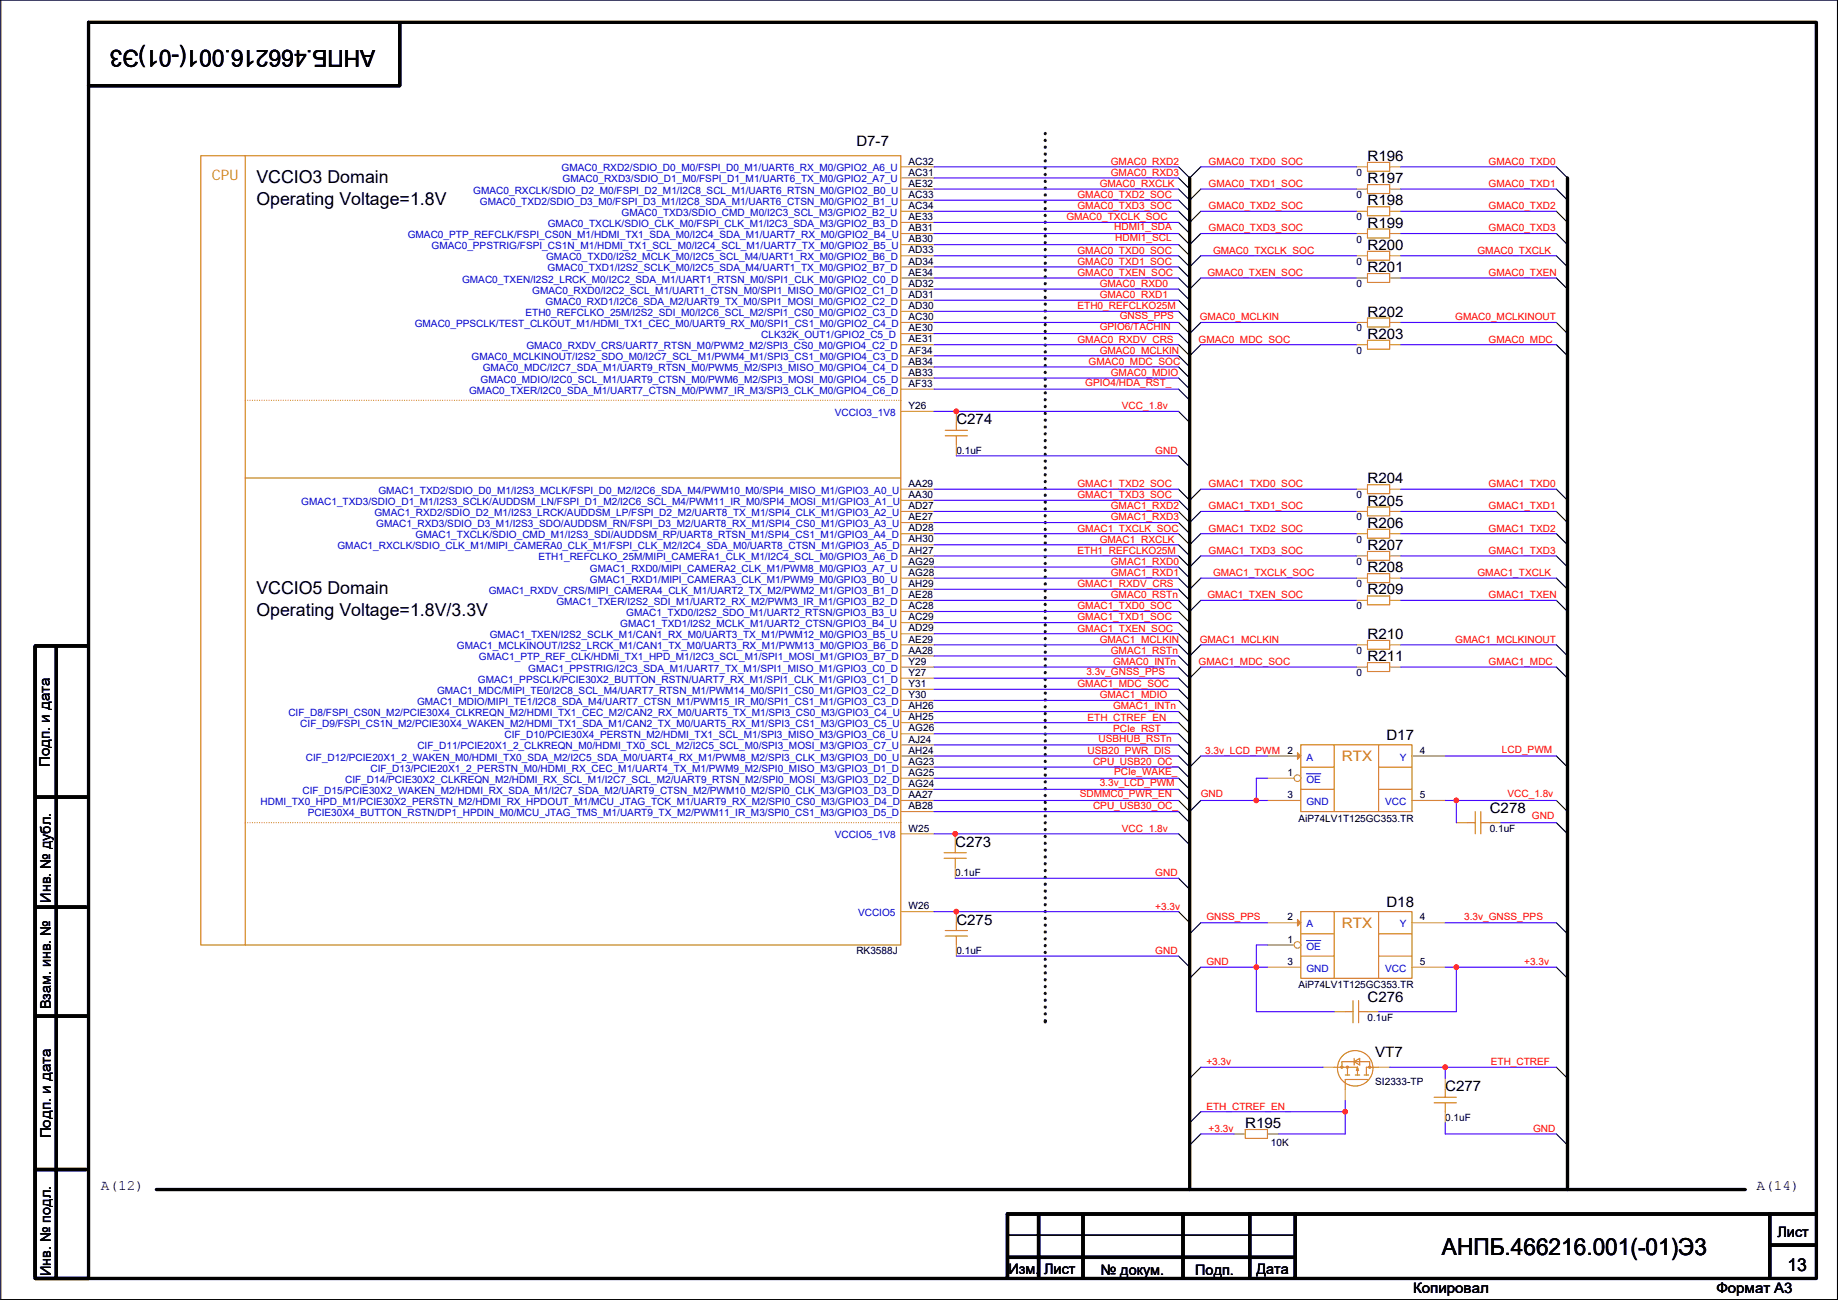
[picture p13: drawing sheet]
<svg xmlns="http://www.w3.org/2000/svg" width="420mm" height="297mm" viewBox="0 0 420 297" stroke-linecap="round" stroke-linejoin="round" font-family="sans-serif">
<defs><g id="words">
<g font-size="5.3">
<text x="85.8" y="11.5" transform="rotate(180 85.8 11.5)">АНПБ.466216.001(-01)Э3</text>
<text x="329.6" y="286.7">АНПБ.466216.001(-01)Э3</text>
</g>
<g font-size="4.1">
<text x="58.6" y="41.8">VCCIO3 Domain</text>
<text x="58.6" y="46.8">Operating Voltage=1.8V</text>
<text x="58.6" y="135.7">VCCIO5 Domain</text>
<text x="58.6" y="140.8">Operating Voltage=1.8V/3.3V</text>
<text x="408.6" y="290.4">13</text>
</g>
<g font-size="3.3">
<text x="195.8" y="33.5">D7-7</text>
<text x="312.6" y="41.8">R197</text>
<text x="312.6" y="36.8">R196</text>
<text x="312.6" y="46.9">R198</text>
<text x="312.6" y="52">R199</text>
<text x="312.6" y="57.1">R200</text>
<text x="312.6" y="62.2">R201</text>
<text x="312.6" y="72.3">R202</text>
<text x="312.6" y="77.4">R203</text>
<text x="218.6" y="97">C274</text>
<text x="312.6" y="110.4">R204</text>
<text x="312.6" y="115.5">R205</text>
<text x="312.6" y="120.6">R206</text>
<text x="312.6" y="125.7">R207</text>
<text x="312.6" y="130.7">R208</text>
<text x="312.6" y="135.8">R209</text>
<text x="312.6" y="146">R210</text>
<text x="312.6" y="151.1">R211</text>
<text x="316.9" y="169.1">D17</text>
<text x="11.4" y="175.3" transform="rotate(-90 11.4 175.3)">Подп. и дата</text>
<text x="340.5" y="185.9">C278</text>
<text x="218.4" y="193.5">C273</text>
<text x="11.6" y="206.3" transform="rotate(-90 11.6 206.3)">Инв. № дубл.</text>
<text x="316.9" y="207.2">D18</text>
<text x="218.6" y="211.3">C275</text>
<text x="11.6" y="230.7" transform="rotate(-90 11.6 230.7)">Взам. инв. №</text>
<text x="312.6" y="229">C276</text>
<text x="314.4" y="241.5">VT7</text>
<text x="330.4" y="249.4">C277</text>
<text x="284.7" y="257.7">R195</text>
<text x="11.6" y="260.1" transform="rotate(-90 11.6 260.1)">Подп. и дата</text>
<text x="23" y="271.9">A(12)</text>
<text x="401.5" y="271.9">A(14)</text>
<text x="406.3" y="282.6">Лист</text>
<text x="11.6" y="291.6" transform="rotate(-90 11.6 291.6)">Инв. № подл.</text>
<text x="230.6" y="291">Изм. Лист</text>
<text x="251.6" y="291.3">№ докум.</text>
<text x="273.2" y="291.3">Подп.</text>
<text x="287.2" y="291">Дата</text>
<text x="323" y="295.3">Копировал</text>
<text x="392.4" y="295.3">Формат A3</text>
</g>
<g font-size="3.3" fill="#cc8006">
<text x="48.4" y="41.2">CPU</text>
<text x="306.8" y="174">RTX</text>
<text x="306.8" y="212.1">RTX</text>
</g>
<g font-size="2.3" fill="#00c">
<text x="128.4" y="39.2">GMAC0_RXD2/SDIO_D0_M0/FSPI_D0_M1/UART6_RX_M0/GPIO2_A6_U</text>
<text x="128.6" y="41.7">GMAC0_RXD3/SDIO_D1_M0/FSPI_D1_M1/UART6_TX_M0/GPIO2_A7_U</text>
<text x="108.2" y="44.2">GMAC0_RXCLK/SDIO_D2_M0/FSPI_D2_M1/I2C8_SCL_M1/UART6_RTSN_M0/GPIO2_B0_U</text>
<text x="109.7" y="46.8">GMAC0_TXD2/SDIO_D3_M0/FSPI_D3_M1/I2C8_SDA_M1/UART6_CTSN_M0/GPIO2_B1_U</text>
<text x="125.2" y="51.9">GMAC0_TXCLK/SDIO_CLK_M0/FSPI_CLK_M1/I2C3_SDA_M3/GPIO2_B3_D</text>
<text x="142.1" y="49.3">GMAC0_TXD3/SDIO_CMD_M0/I2C3_SCL_M3/GPIO2_B2_U</text>
<text x="93.2" y="54.4">GMAC0_PTP_REFCLK/FSPI_CS0N_M1/HDMI_TX1_SDA_M0/I2C4_SDA_M1/UART7_RX_M0/GPIO2_B4_U</text>
<text x="98.6" y="56.9">GMAC0_PPSTRIG/FSPI_CS1N_M1/HDMI_TX1_SCL_M0/I2C4_SCL_M1/UART7_TX_M0/GPIO2_B5_U</text>
<text x="124.8" y="59.5">GMAC0_TXD0/I2S2_MCLK_M0/I2C5_SCL_M4/UART1_RX_M0/GPIO2_B6_D</text>
<text x="105.6" y="64.6">GMAC0_TXEN/I2S2_LRCK_M0/I2C2_SDA_M1/UART1_RTSN_M0/SPI1_CLK_M0/GPIO2_C0_D</text>
<text x="125.2" y="62">GMAC0_TXD1/I2S2_SCLK_M0/I2C5_SDA_M4/UART1_TX_M0/GPIO2_B7_D</text>
<text x="121.7" y="67.1">GMAC0_RXD0/I2C2_SCL_M1/UART1_CTSN_M0/SPI1_MISO_M0/GPIO2_C1_D</text>
<text x="124.7" y="69.6">GMAC0_RXD1/I2C6_SDA_M2/UART9_TX_M0/SPI1_MOSI_M0/GPIO2_C2_D</text>
<text x="94.8" y="74.7">GMAC0_PPSCLK/TEST_CLKOUT_M1/HDMI_TX1_CEC_M0/UART9_RX_M0/SPI1_CS1_M0/GPIO2_C4_D</text>
<text x="120.1" y="72.2">ETH0_REFCLKO_25M/I2S2_SDI_M0/I2C6_SCL_M2/SPI1_CS0_M0/GPIO2_C3_D</text>
<text x="174" y="77.3">CLK32K_OUT1/GPIO2_C5_D</text>
<text x="107.8" y="82.3">GMAC0_MCLKINOUT/I2S2_SDO_M0/I2C7_SCL_M1/PWM4_M1/SPI3_CS1_M0/GPIO4_C3_D</text>
<text x="120.3" y="79.8">GMAC0_RXDV_CRS/UART7_RTSN_M0/PWM2_M2/SPI3_CS0_M0/GPIO4_C2_D</text>
<text x="107.2" y="90">GMAC0_TXER/I2C0_SDA_M1/UART7_CTSN_M0/PWM7_IR_M3/SPI3_CLK_M0/GPIO4_C6_D</text>
<text x="109.8" y="87.4">GMAC0_MDIO/I2C0_SCL_M1/UART9_CTSN_M0/PWM6_M2/SPI3_MOSI_M0/GPIO4_C5_D</text>
<text x="110.4" y="84.9">GMAC0_MDC/I2C7_SDA_M1/UART9_RTSN_M0/PWM5_M2/SPI3_MISO_M0/GPIO4_C4_D</text>
<text x="190.8" y="95">VCCIO3_1V8</text>
<text x="86.5" y="112.8">GMAC1_TXD2/SDIO_D0_M1/I2S3_MCLK/FSPI_D0_M2/I2C6_SDA_M4/PWM10_M0/SPI4_MISO_M1/GPIO3_A0_U</text>
<text x="68.9" y="115.4">GMAC1_TXD3/SDIO_D1_M1/I2S3_SCLK/AUDDSM_LN/FSPI_D1_M2/I2C6_SCL_M4/PWM11_IR_M0/SPI4_MOSI_M1/GPIO3_A1_U</text>
<text x="85.6" y="117.9">GMAC1_RXD2/SDIO_D2_M1/I2S3_LRCK/AUDDSM_LP/FSPI_D2_M2/UART8_TX_M1/SPI4_CLK_M1/GPIO3_A2_U</text>
<text x="77.1" y="125.5">GMAC1_RXCLK/SDIO_CLK_M1/MIPI_CAMERA0_CLK_M1/FSPI_CLK_M2/I2C4_SDA_M0/UART8_CTSN_M1/GPIO3_A5_D</text>
<text x="86" y="120.4">GMAC1_RXD3/SDIO_D3_M1/I2S3_SDO/AUDDSM_RN/FSPI_D3_M2/UART8_RX_M1/SPI4_CS0_M1/GPIO3_A3_U</text>
<text x="95" y="123">GMAC1_TXCLK/SDIO_CMD_M1/I2S3_SDI/AUDDSM_RP/UART8_RTSN_M1/SPI4_CS1_M1/GPIO3_A4_D</text>
<text x="123.1" y="128.1">ETH1_REFCLKO_25M/MIPI_CAMERA1_CLK_M1/I2C4_SCL_M0/GPIO3_A6_D</text>
<text x="134.9" y="130.6">GMAC1_RXD0/MIPI_CAMERA2_CLK_M1/PWM8_M0/GPIO3_A7_U</text>
<text x="111.7" y="135.7">GMAC1_RXDV_CRS/MIPI_CAMERA4_CLK_M1/UART2_TX_M2/PWM2_M1/GPIO3_B1_D</text>
<text x="134.9" y="133.1">GMAC1_RXD1/MIPI_CAMERA3_CLK_M1/PWM9_M0/GPIO3_B0_U</text>
<text x="127.2" y="138.2">GMAC1_TXER/I2S2_SDI_M1/UART2_RX_M2/PWM3_IR_M1/GPIO3_B2_D</text>
<text x="141.8" y="143.3">GMAC1_TXD1/I2S2_MCLK_M1/UART2_CTSN/GPIO3_B4_U</text>
<text x="143.2" y="140.8">GMAC1_TXD0/I2S2_SDO_M1/UART2_RTSN/GPIO3_B3_U</text>
<text x="104.5" y="148.4">GMAC1_MCLKINOUT/I2S2_LRCK_M1/CAN1_TX_M0/UART3_RX_M1/PWM13_M0/GPIO3_B6_D</text>
<text x="111.9" y="145.8">GMAC1_TXEN/I2S2_SCLK_M1/CAN1_RX_M0/UART3_TX_M1/PWM12_M0/GPIO3_B5_U</text>
<text x="109.3" y="156">GMAC1_PPSCLK/PCIE30X2_BUTTON_RSTN/UART7_RX_M1/SPI1_CLK_M1/GPIO3_C1_D</text>
<text x="109.5" y="150.9">GMAC1_PTP_REF_CLK/HDMI_TX1_HPD_M1/I2C3_SCL_M1/SPI1_MOSI_M1/GPIO3_B7_D</text>
<text x="120.7" y="153.5">GMAC1_PPSTRIG/I2C3_SDA_M1/UART7_TX_M1/SPI1_MISO_M1/GPIO3_C0_D</text>
<text x="95.3" y="161.1">GMAC1_MDIO/MIPI_TE1/I2C8_SDA_M4/UART7_CTSN_M1/PWM15_IR_M0/SPI1_CS1_M1/GPIO3_C3_D</text>
<text x="99.9" y="158.5">GMAC1_MDC/MIPI_TE0/I2C8_SCL_M4/UART7_RTSN_M1/PWM14_M0/SPI1_CS0_M1/GPIO3_C2_D</text>
<text x="65.9" y="163.6">CIF_D8/FSPI_CS0N_M2/PCIE30X4_CLKREQN_M2/HDMI_TX1_CEC_M2/CAN2_RX_M0/UART5_TX_M1/SPI3_CS0_M3/GPIO3_C4_U</text>
<text x="68.7" y="166.2">CIF_D9/FSPI_CS1N_M2/PCIE30X4_WAKEN_M2/HDMI_TX1_SDA_M1/CAN2_TX_M0/UART5_RX_M1/SPI3_CS1_M3/GPIO3_C5_U</text>
<text x="69.9" y="173.8">CIF_D12/PCIE20X1_2_WAKEN_M0/HDMI_TX0_SDA_M2/I2C5_SDA_M0/UART4_RX_M1/PWM8_M2/SPI3_CLK_M3/GPIO3_D0_U</text>
<text x="95.4" y="171.2">CIF_D11/PCIE20X1_2_CLKREQN_M0/HDMI_TX0_SCL_M2/I2C5_SCL_M0/SPI3_MOSI_M3/GPIO3_C7_U</text>
<text x="115.3" y="168.7">CIF_D10/PCIE30X4_PERSTN_M2/HDMI_TX1_SCL_M1/SPI3_MISO_M3/GPIO3_C6_U</text>
<text x="298.6" y="173.8">A</text>
<text x="320" y="173.8">Y</text>
<text x="78.9" y="178.9">CIF_D14/PCIE30X2_CLKREQN_M2/HDMI_RX_SCL_M1/I2C7_SCL_M2/UART9_RTSN_M2/SPI0_MOSI_M3/GPIO3_D2_D</text>
<text x="84.7" y="176.3">CIF_D13/PCIE20X1_2_PERSTN_M0/HDMI_RX_CEC_M1/UART4_TX_M1/PWM9_M2/SPI0_MISO_M3/GPIO3_D1_D</text>
<text x="298.6" y="178.9">OE</text>
<text x="59.6" y="183.9">HDMI_TX0_HPD_M1/PCIE30X2_PERSTN_M2/HDMI_RX_HPDOUT_M1/MCU_JTAG_TCK_M1/UART9_RX_M2/SPI0_CS0_M3/GPIO3_D4_D</text>
<text x="69.1" y="181.4">CIF_D15/PCIE30X2_WAKEN_M2/HDMI_RX_SDA_M1/I2C7_SDA_M2/UART9_CTSN_M2/PWM10_M2/SPI0_CLK_M3/GPIO3_D3_D</text>
<text x="298.6" y="183.9">GND</text>
<text x="316.7" y="183.9">VCC</text>
<text x="70.4" y="186.5">PCIE30X4_BUTTON_RSTN/DP1_HPDIN_M0/MCU_JTAG_TMS_M1/UART9_TX_M2/PWM11_IR_M3/SPI0_CS1_M3/GPIO3_D5_D</text>
<text x="190.8" y="191.6">VCCIO5_1V8</text>
<text x="196.1" y="209.3">VCCIO5</text>
<text x="298.6" y="211.9">A</text>
<text x="320" y="211.9">Y</text>
<text x="298.6" y="217">OE</text>
<text x="298.6" y="222">GND</text>
<text x="316.7" y="222">VCC</text>
</g>
<g font-size="2.3">
<text x="207.7" y="37.6">AC32</text>
<text x="207.7" y="40.1">AC31</text>
<text x="310.1" y="40.2">0</text>
<text x="207.7" y="45.2">AC33</text>
<text x="207.7" y="42.7">AE32</text>
<text x="207.7" y="47.8">AC34</text>
<text x="310.1" y="45.3">0</text>
<text x="207.7" y="52.8">AB31</text>
<text x="207.7" y="50.3">AE33</text>
<text x="310.1" y="50.3">0</text>
<text x="207.7" y="57.9">AD33</text>
<text x="207.7" y="55.4">AB30</text>
<text x="310.1" y="55.4">0</text>
<text x="207.7" y="60.5">AD34</text>
<text x="207.7" y="63">AE34</text>
<text x="207.7" y="65.5">AD32</text>
<text x="310.1" y="65.6">0</text>
<text x="310.1" y="60.5">0</text>
<text x="207.7" y="68.1">AD31</text>
<text x="207.7" y="70.6">AD30</text>
<text x="207.7" y="73.2">AC30</text>
<text x="207.7" y="75.7">AE30</text>
<text x="310.1" y="75.7">0</text>
<text x="207.7" y="78.2">AE31</text>
<text x="207.7" y="80.8">AF34</text>
<text x="207.7" y="83.3">AB34</text>
<text x="310.1" y="80.8">0</text>
<text x="207.7" y="88.4">AF33</text>
<text x="207.7" y="85.9">AB33</text>
<text x="207.7" y="93.5">Y26</text>
<text x="218.6" y="103.7">0.1uF</text>
<text x="207.7" y="113.8">AA30</text>
<text x="207.7" y="111.3">AA29</text>
<text x="310.1" y="113.8">0</text>
<text x="207.7" y="116.3">AD27</text>
<text x="207.7" y="118.9">AE27</text>
<text x="310.1" y="118.9">0</text>
<text x="207.7" y="124">AH30</text>
<text x="207.7" y="121.4">AD28</text>
<text x="310.1" y="124">0</text>
<text x="207.7" y="126.5">AH27</text>
<text x="207.7" y="129">AG29</text>
<text x="207.7" y="131.6">AG28</text>
<text x="310.1" y="129.1">0</text>
<text x="207.7" y="136.7">AE28</text>
<text x="207.7" y="134.1">AH29</text>
<text x="310.1" y="134.2">0</text>
<text x="207.7" y="139.2">AC28</text>
<text x="207.7" y="141.7">AC29</text>
<text x="310.1" y="139.2">0</text>
<text x="207.7" y="144.3">AD29</text>
<text x="207.7" y="146.8">AE29</text>
<text x="207.7" y="149.4">AA28</text>
<text x="310.1" y="149.4">0</text>
<text x="207.7" y="151.9">Y29</text>
<text x="207.7" y="154.4">Y27</text>
<text x="310.1" y="154.5">0</text>
<text x="207.7" y="157">Y31</text>
<text x="207.7" y="159.5">Y30</text>
<text x="207.7" y="162.1">AH26</text>
<text x="207.7" y="164.6">AH25</text>
<text x="207.7" y="167.1">AG26</text>
<text x="207.7" y="172.2">AH24</text>
<text x="207.7" y="169.7">AJ24</text>
<text x="294.3" y="172.2">2</text>
<text x="324.5" y="172.2">4</text>
<text x="207.7" y="177.3">AG25</text>
<text x="207.7" y="174.8">AG23</text>
<text x="207.7" y="179.8">AG24</text>
<text x="294.3" y="177.3">1</text>
<text x="207.7" y="182.4">AA27</text>
<text x="207.7" y="184.9">AB28</text>
<text x="294.3" y="182.4">3</text>
<text x="324.5" y="182.4">5</text>
<text x="207.7" y="190">W25</text>
<text x="296.9" y="187.7">AiP74LV1T125GC353.TR</text>
<text x="340.5" y="190">0.1uF</text>
<text x="218.4" y="200.2">0.1uF</text>
<text x="207.7" y="207.8">W26</text>
<text x="294.3" y="215.4">1</text>
<text x="294.3" y="210.3">2</text>
<text x="324.5" y="210.3">4</text>
<text x="195.8" y="218">RK3588J</text>
<text x="218.6" y="218">0.1uF</text>
<text x="294.3" y="220.5">3</text>
<text x="324.5" y="220.5">5</text>
<text x="296.9" y="225.8">AiP74LV1T125GC353.TR</text>
<text x="312.6" y="233.2">0.1uF</text>
<text x="314.4" y="247.9">SI2333-TP</text>
<text x="330.4" y="256.1">0.1uF</text>
<text x="290.5" y="261.9">10K</text>
</g>
<g font-size="2.3" fill="#f00">
<text x="253.9" y="37.6">GMAC0_RXD2</text>
<text x="253.9" y="40.2">GMAC0_RXD3</text>
<text x="276.3" y="37.6">GMAC0_TXD0_SOC</text>
<text x="340.3" y="37.6">GMAC0_TXD0</text>
<text x="246.3" y="45.3">GMAC0_TXD2_SOC</text>
<text x="246.3" y="47.8">GMAC0_TXD3_SOC</text>
<text x="251.4" y="42.7">GMAC0_RXCLK</text>
<text x="276.3" y="47.8">GMAC0_TXD2_SOC</text>
<text x="276.3" y="42.7">GMAC0_TXD1_SOC</text>
<text x="340.3" y="47.8">GMAC0_TXD2</text>
<text x="340.3" y="42.7">GMAC0_TXD1</text>
<text x="243.8" y="50.3">GMAC0_TXCLK_SOC</text>
<text x="254.7" y="52.6">HDMI1_SDA</text>
<text x="276.3" y="52.9">GMAC0_TXD3_SOC</text>
<text x="340.3" y="52.9">GMAC0_TXD3</text>
<text x="246.3" y="58">GMAC0_TXD0_SOC</text>
<text x="254.9" y="55.2">HDMI1_SCL</text>
<text x="277.3" y="58">GMAC0_TXCLK_SOC</text>
<text x="337.7" y="58">GMAC0_TXCLK</text>
<text x="246.3" y="63">GMAC0_TXEN_SOC</text>
<text x="246.3" y="60.5">GMAC0_TXD1_SOC</text>
<text x="251.4" y="65.6">GMAC0_RXD0</text>
<text x="276" y="63">GMAC0_TXEN_SOC</text>
<text x="340.3" y="63">GMAC0_TXEN</text>
<text x="246.3" y="70.7">ETH0_REFCLKO25M</text>
<text x="251.4" y="68.1">GMAC0_RXD1</text>
<text x="251.4" y="75.5">GPIO6/TACHIN</text>
<text x="256" y="72.9">GNSS_PPS</text>
<text x="274.2" y="73.2">GMAC0_MCLKIN</text>
<text x="332.7" y="73.2">GMAC0_MCLKINOUT</text>
<text x="246.3" y="78.3">GMAC0_RXDV_CRS</text>
<text x="248.8" y="83.4">GMAC0_MDC_SOC</text>
<text x="251.4" y="80.8">GMAC0_MCLKIN</text>
<text x="274" y="78.3">GMAC0_MDC_SOC</text>
<text x="340.3" y="78.3">GMAC0_MDC</text>
<text x="248.1" y="88.2">GPIO4/HDA_RST_</text>
<text x="253.9" y="85.9">GMAC0_MDIO</text>
<text x="256.5" y="93.5">VCC_1.8v</text>
<text x="264.1" y="103.7">GND</text>
<text x="246.3" y="111.3">GMAC1_TXD2_SOC</text>
<text x="246.3" y="113.8">GMAC1_TXD3_SOC</text>
<text x="276.3" y="111.3">GMAC1_TXD0_SOC</text>
<text x="340.3" y="111.3">GMAC1_TXD0</text>
<text x="253.9" y="116.4">GMAC1_RXD2</text>
<text x="253.9" y="118.9">GMAC1_RXD3</text>
<text x="276.3" y="116.4">GMAC1_TXD1_SOC</text>
<text x="340.3" y="116.4">GMAC1_TXD1</text>
<text x="246.3" y="121.5">GMAC1_TXCLK_SOC</text>
<text x="251.4" y="124">GMAC1_RXCLK</text>
<text x="276.3" y="121.5">GMAC1_TXD2_SOC</text>
<text x="340.3" y="121.5">GMAC1_TXD2</text>
<text x="246.3" y="126.5">ETH1_REFCLKO25M</text>
<text x="253.9" y="129.1">GMAC1_RXD0</text>
<text x="253.9" y="131.6">GMAC1_RXD1</text>
<text x="276.3" y="126.5">GMAC1_TXD3_SOC</text>
<text x="277.3" y="131.6">GMAC1_TXCLK_SOC</text>
<text x="337.7" y="131.6">GMAC1_TXCLK</text>
<text x="340.3" y="126.5">GMAC1_TXD3</text>
<text x="246.3" y="134.2">GMAC1_RXDV_CRS</text>
<text x="253.9" y="136.7">GMAC0_RSTn</text>
<text x="276" y="136.7">GMAC1_TXEN_SOC</text>
<text x="340.3" y="136.7">GMAC1_TXEN</text>
<text x="246.3" y="139.2">GMAC1_TXD0_SOC</text>
<text x="246.3" y="141.8">GMAC1_TXD1_SOC</text>
<text x="246.3" y="144.3">GMAC1_TXEN_SOC</text>
<text x="251.4" y="146.9">GMAC1_MCLKIN</text>
<text x="253.9" y="149.4">GMAC1_RSTn</text>
<text x="274.2" y="146.9">GMAC1_MCLKIN</text>
<text x="332.7" y="146.9">GMAC1_MCLKINOUT</text>
<text x="248.3" y="154.2">3.3v_GNSS_PPS</text>
<text x="254.4" y="151.9">GMAC0_INTn</text>
<text x="274" y="151.9">GMAC1_MDC_SOC</text>
<text x="340.3" y="151.9">GMAC1_MDC</text>
<text x="246.3" y="157">GMAC1_MDC_SOC</text>
<text x="251.4" y="159.6">GMAC1_MDIO</text>
<text x="248.6" y="164.6">ETH_CTREF_EN_</text>
<text x="254.4" y="162.1">GMAC1_INTn</text>
<text x="254.4" y="167.2">PCIe_RST_</text>
<text x="248.6" y="172.3">USB20_PWR_DIS</text>
<text x="251.1" y="169.5">USBHUB_RSTn</text>
<text x="275.5" y="172.3">3.3v_LCD_PWM</text>
<text x="343.3" y="172">LCD_PWM</text>
<text x="249.9" y="174.8">CPU_USB20_OC_</text>
<text x="251.4" y="179.6">3.3v_LCD_PWM</text>
<text x="254.7" y="177.1">PCIe_WAKE_</text>
<text x="246.8" y="182.2">SDMMC0_PWR_EN</text>
<text x="249.9" y="185">CPU_USB30_OC_</text>
<text x="274.5" y="182.2">GND</text>
<text x="344.6" y="182.2">VCC_1.8v</text>
<text x="256.5" y="190">VCC_1.8v</text>
<text x="350.2" y="187.2">GND</text>
<text x="264.1" y="200.2">GND</text>
<text x="264.1" y="207.8">+3.3v</text>
<text x="275.8" y="210.1">GNSS_PPS</text>
<text x="334.7" y="210.1">3.3v_GNSS_PPS</text>
<text x="264.1" y="218">GND</text>
<text x="275.8" y="220.5">GND</text>
<text x="348.4" y="220.5">+3.3v</text>
<text x="275.8" y="243.4">+3.3v</text>
<text x="340.8" y="243.4">ETH_CTREF</text>
<text x="275.8" y="253.5">ETH_CTREF_EN_</text>
<text x="276.3" y="258.6">+3.3v</text>
<text x="350.4" y="258.6">GND</text>
</g>
</g></defs>
<g fill="none" stroke="#000" stroke-width=".25">
<path d="M.2 0h419.8v296.9h-419.8zM269.4 38.1l2.6 2.6 2.5-2.6M355.8 38.1l2.5 2.6M269.4 53.4l2.6 2.5 2.5-2.5M269.4 55.9l2.6 2.5M269.4 40.7l2.6 2.5M269.4 43.2l2.6 2.5 2.5-2.5M269.4 45.7l2.6 2.6M269.4 50.8l2.6 2.6M269.4 48.3l2.6 2.5 2.5-2.5M269.4 58.4l2.6 2.6 2.5-2.6M355.8 48.3l2.5 2.5"/>
<path d="M355.8 53.4l2.5 2.5M355.8 58.4l2.5 2.6M355.8 43.2l2.5 2.5M269.4 63.5l2.6 2.6 2.5-2.6M269.4 66.1l2.6 2.5M269.4 68.6l2.6 2.5M269.4 78.8l2.6 2.5 2.5-2.5M269.4 71.1l2.6 2.6M269.4 61l2.6 2.5M269.4 73.7l2.6 2.5 2.5-2.5M269.4 76.2l2.6 2.6M355.8 63.5l2.5 2.6"/>
<path d="M355.8 78.8l2.5 2.5M355.8 73.7l2.5 2.5M269.4 94l2.6 2.5M269.4 81.3l2.6 2.5M269.4 86.4l2.6 2.5M269.4 83.8l2.6 2.6M269.4 88.9l2.6 2.6M269.4 111.8l2.6 2.5 2.5-2.5M269.4 114.3l2.6 2.6M269.4 116.9l2.6 2.5 2.5-2.5M269.4 119.4l2.6 2.5M269.4 104.2l2.6 2.5"/>
<path d="M355.8 111.8l2.5 2.5M355.8 116.9l2.5 2.5M269.4 121.9l2.6 2.6 2.5-2.6M269.4 124.5l2.6 2.5M269.4 129.6l2.6 2.5M269.4 127l2.6 2.6 2.5-2.6M269.4 134.6l2.6 2.6M269.4 132.1l2.6 2.5 2.5-2.5M269.4 139.7l2.6 2.6M269.4 137.2l2.6 2.5 2.5-2.5M355.8 121.9l2.5 2.6M355.8 137.2l2.5 2.5"/>
<path d="M355.8 127l2.5 2.6M355.8 132.1l2.5 2.5M269.4 142.3l2.6 2.5M269.4 144.8l2.6 2.5M269.4 147.3l2.6 2.6 2.5-2.6M269.4 157.5l2.6 2.5M269.4 152.4l2.6 2.6 2.5-2.6M269.4 149.9l2.6 2.5M269.4 155l2.6 2.5M355.8 152.4l2.5 2.6M355.8 147.3l2.5 2.6M269.4 160l2.6 2.6"/>
<path d="M269.4 162.6l2.6 2.5M269.4 177.8l2.6 2.6M269.4 170.2l2.6 2.5M269.4 172.7l2.6 2.6 2.5-2.6M269.4 167.7l2.6 2.5M269.4 175.3l2.6 2.5M269.4 165.1l2.6 2.6M355.8 172.7l2.5 2.6M269.4 190.5l2.6 2.6M269.4 182.9l2.6 2.5 2.5-2.5M269.4 185.4l2.6 2.6M269.4 180.4l2.6 2.5"/>
<path d="M355.8 188l2.5 2.5M355.8 182.9l2.5 2.5M269.4 200.7l2.6 2.5M269.4 208.3l2.6 2.5M269.4 218.5l2.6 2.5M274.5 210.8l-2.5 2.6M355.8 210.8l2.5 2.6M274.5 221l-2.5 2.5M355.8 221l2.5 2.5M274.5 243.9l-2.5 2.5M274.5 254l-2.5 2.6M274.5 259.1l-2.5 2.5"/>
<path d="M355.8 259.1l2.5 2.5M355.8 243.9l2.5 2.5M230.6 282.2h65"/>
</g>
<g fill="none" stroke="#000" stroke-width=".76">
<path d="M20.2 5.1h395v287h-395zM91.4 5.4v14.2h-71.2M272 40.7v231.1M358.3 40.7v231.1M8.1 147.6v144.3M8.3 147.6h11.7M12.9 147.6v144.3M8.3 182.1h11.4M8.3 207.3h11.4M8.3 232.2h11.4M8.1 267.2h11.6M35.7 271.8h363.3"/>
<path d="M237.4 277.6v14.3M247.6 277.6v14.3M270.4 277.6v14.3M285.7 277.4v14.5M296.1 277.4v14.5M404.5 277.4v14.5M415 277.4h-184.7v14.5M8.1 292.1h12.1M230.6 287.3h65M404.8 284.5h9.9"/>
</g>
<path d="M238.9 30.5v202.9M238.9 233.4h.1" fill="none" stroke="#008000" stroke-width=".76" stroke-dasharray="0 1.5"/>
<g fill="none" stroke="#cc8006" stroke-width=".25">
<path d="M215.8 196.1h5.1M215.8 194.8h5.1M218.4 193.1v1.7M218.4 196.1v2M297.4 218.5h7.6M297.4 213.4h7.6M297.4 208.3h25.4v15.2h-25.4zM305 208.3v15.2M315.1 208.3v15.2M315.1 213.4h7.7M315.1 218.5h7.7M305 243.9h5.3"/>
<path d="M306.8 243.9v-1.3h6.3v1.3M307.5 245.6h1M308 243.9v1.7M309.6 241.8v1.6M309.6 242.6l1.2-.8v1.6zM309.8 245.6h1M310.3 243.9v1.7M310.3 243.9l.3 .7M310.3 243.9l-.2 .7M311.8 245.6h1.1M312.6 246.7h-5.1v2.2M315.1 243.9h-2.8v1.7"/>
<circle cx="309.8" cy="244.1" r="4.1"/>
</g>
<g fill="#cc8006" stroke="#cc8006" stroke-width=".25">
<circle cx="306.7" cy="243.8" r=".24"/>
<circle cx="308" cy="243.8" r=".24"/>
<circle cx="313.1" cy="243.8" r=".24"/>
</g>
<path d="M218.4 198.1v2.6M218.4 190.5v2.6M302.4 243.9h2.6M307.5 248.9v2.6M315.1 243.9h2.6" fill="none" stroke="#a84" stroke-width=".25"/>
<circle cx="296.6" cy="215.9" r=".76" fill="#fff" stroke="#a84" stroke-width=".25"/>
<g fill="none" stroke="#a84" stroke-width=".25">
<path d="M205.9 38.1h7.6M205.9 40.7h7.6M205.9 43.2h7.6M205.9 45.7h7.6M205.9 48.3h7.6M205.9 50.8h7.6M205.9 53.4h7.6M205.9 55.9h7.6M205.9 58.4h7.6M310.1 43.2h2.5M310.1 48.3h2.5M310.1 53.4h2.5"/>
<path d="M317.7 43.2h2.5M317.7 48.3h2.5M317.7 53.4h2.5M205.9 61h7.6M205.9 63.5h7.6M205.9 66.1h7.6M205.9 68.6h7.6M205.9 71.1h7.6M205.9 73.7h7.6M205.9 76.2h7.6M205.9 78.8h7.6M310.1 63.5h2.5"/>
<path d="M310.1 73.7h2.5M310.1 78.8h2.5M317.7 63.5h2.5M317.7 73.7h2.5M317.7 78.8h2.5M205.9 81.3h7.6M205.9 83.8h7.6M205.9 86.4h7.6M205.9 88.9h7.6M205.9 94h7.6M218.6 94v2.5M205.9 111.8h7.6"/>
<path d="M205.9 114.3h7.6M205.9 116.9h7.6M205.9 119.4h7.6M218.6 101.6v2.6M310.1 116.9h2.5M317.7 116.9h2.5M205.9 121.9h7.6M205.9 124.5h7.6M205.9 127h7.6M205.9 129.6h7.6M205.9 132.1h7.6M205.9 134.6h7.6"/>
<path d="M205.9 137.2h7.6M205.9 139.7h7.6M310.1 137.2h2.5M310.1 121.9h2.5M317.7 137.2h2.5M317.7 121.9h2.5M205.9 142.3h7.6M205.9 144.8h7.6M205.9 147.3h7.6M205.9 149.9h7.6M205.9 152.4h7.6M205.9 155h7.6"/>
<path d="M205.9 157.5h7.6M310.1 147.3h2.5M310.1 152.4h2.5M317.7 147.3h2.5M317.7 152.4h2.5M205.9 160h7.6M205.9 162.6h7.6M205.9 165.1h7.6M205.9 167.7h7.6M205.9 170.2h7.6M205.9 172.7h7.6M205.9 175.3h7.6"/>
<path d="M205.9 177.8h7.6M205.9 180.4h7.6M205.9 182.9h7.6M205.9 185.4h7.6M205.9 190.5h7.6M205.9 208.3h7.6M218.6 215.9v2.6M218.6 208.3v2.5M289.7 215.9h6.1M289.7 210.8h7.7M322.8 210.8h7.6M289.7 221h7.7"/>
<path d="M305 231.2h2.5M312.6 231.2h2.5M322.8 221h7.6M282.1 259.1h2.6M289.7 259.1h2.6M330.4 254v2.6M330.4 246.4v2.5"/>
</g>
<path d="M298.6 214.9h3.3" fill="none" stroke="#00c" stroke-width=".23"/>
<path d="M296.6 210.1l.8 .7-.8 .8z" fill="#a84" stroke="#a84" stroke-width=".25"/>
<g fill="none" stroke="#cc8006" stroke-width=".25">
<path d="M45.9 35.6h160v180.3h-160zM56.1 35.6v180.3M312.6 42.2h5.1v2h-5.1zM312.6 47.3h5.1v2h-5.1zM312.6 52.3h5.1v2.1h-5.1zM312.6 62.5h5.1v2h-5.1zM312.6 72.7h5.1v2h-5.1zM312.6 77.7h5.1v2.1h-5.1zM216.1 99.6h5.1M216.1 98.3h5.1M218.6 96.5v1.8M218.6 99.6v2"/>
<path d="M56.1 109.2h149.8M312.6 115.8h5.1v2.1h-5.1zM312.6 136.2h5.1v2h-5.1zM312.6 120.9h5.1v2.1h-5.1zM312.6 146.3h5.1v2.1h-5.1zM312.6 151.4h5.1v2h-5.1zM297.4 175.3h7.6M297.4 170.2h25.4v15.2h-25.4zM305 170.2v15.2M315.1 170.2v15.2M315.1 175.3h7.7M297.4 180.4h7.6"/>
<path d="M315.1 180.4h7.7M216.1 213.9h5.1M216.1 212.6h5.1M218.6 210.8v1.8M218.6 213.9v2M307.5 231.2h1.8M309.3 228.6v5.1M310.6 228.6v5.1M310.6 231.2h2M284.7 258.1h5v2h-5zM327.8 252h5.1M327.8 250.7h5.1"/>
<path d="M330.4 248.9v1.8M330.4 252v2"/>
</g>
<path d="M56.1 91.5h149.8M205.9 91.5h.1M56.1 188h149.8M205.9 188h.1" fill="none" stroke="#cc8006" stroke-width=".25" stroke-dasharray="0 .5"/>
<circle cx="296.6" cy="177.8" r=".76" fill="#fff" stroke="#a84" stroke-width=".25"/>
<g fill="none" stroke="#a84" stroke-width=".25">
<path d="M310.1 38.1h2.5M317.7 38.1h2.5M310.1 58.4h2.5M317.7 58.4h2.5M310.1 111.8h2.5M317.7 111.8h2.5M310.1 127h2.5M310.1 132.1h2.5M317.7 127h2.5M317.7 132.1h2.5M289.7 177.8h6.1M289.7 172.7h7.7"/>
<path d="M322.8 172.7h7.6M289.7 182.9h7.7M322.8 182.9h7.6M332.9 188h2.6M340.5 188h2.6"/>
</g>
<path d="M298.6 176.8h3.3" fill="none" stroke="#00c" stroke-width=".23"/>
<path d="M296.6 172l.8 .7-.8 .8z" fill="#a84" stroke="#a84" stroke-width=".25"/>
<path d="M312.6 37.1h5.1v2h-5.1zM312.6 57.4h5.1v2.1h-5.1zM312.6 110.8h5.1v2h-5.1zM312.6 126h5.1v2h-5.1zM312.6 131.1h5.1v2h-5.1zM335.5 188h1.7M337.2 185.4v5.1M338.5 185.4v5.1M338.5 188h2" fill="none" stroke="#cc8006" stroke-width=".25"/>
<g fill="none" stroke="#4200ff" stroke-width=".25">
<path d="M213.5 38.1h55.9M274.5 38.1h35.6M320.2 38.1h35.6M213.5 53.4h55.9M213.5 55.9h55.9M213.5 40.7h55.9M213.5 43.2h55.9M213.5 45.7h55.9M213.5 48.3h55.9M213.5 50.8h55.9M213.5 58.4h55.9M274.5 48.3h35.6"/>
<path d="M274.5 58.4h35.6M274.5 53.4h35.6M274.5 43.2h35.6M320.2 48.3h35.6M320.2 53.4h35.6M320.2 58.4h35.6M320.2 43.2h35.6M213.5 78.8h55.9M213.5 76.2h55.9M213.5 73.7h55.9M213.5 63.5h55.9M213.5 61h55.9"/>
<path d="M213.5 66.1h55.9M213.5 68.6h55.9M213.5 71.1h55.9M274.5 63.5h35.6M274.5 73.7h35.6M274.5 78.8h35.6M320.2 63.5h35.6M320.2 78.8h35.6M320.2 73.7h35.6M213.5 94h55.9M213.5 81.3h55.9M213.5 83.8h55.9"/>
<path d="M213.5 86.4h55.9M213.5 88.9h55.9M213.5 111.8h55.9M213.5 114.3h55.9M213.5 116.9h55.9M213.5 119.4h55.9M218.6 104.2h50.8M274.5 111.8h35.6M274.5 116.9h35.6M320.2 111.8h35.6M320.2 116.9h35.6M213.5 137.2h55.9"/>
<path d="M213.5 121.9h55.9M213.5 124.5h55.9M213.5 127h55.9M213.5 129.6h55.9M213.5 134.6h55.9M213.5 132.1h55.9M213.5 139.7h55.9M274.5 121.9h35.6M274.5 132.1h35.6M274.5 127h35.6M274.5 137.2h35.6M320.2 121.9h35.6"/>
<path d="M320.2 137.2h35.6M320.2 127h35.6M320.2 132.1h35.6M213.5 152.4h55.9M213.5 144.8h55.9M213.5 147.3h55.9M213.5 142.3h55.9M213.5 157.5h55.9M213.5 149.9h55.9M213.5 155h55.9M274.5 147.3h35.6M274.5 152.4h35.6"/>
<path d="M320.2 152.4h35.6M320.2 147.3h35.6M213.5 175.3h55.9M213.5 167.7h55.9M213.5 170.2h55.9M213.5 162.6h55.9M213.5 165.1h55.9M213.5 160h55.9M213.5 172.7h55.9M213.5 177.8h55.9M274.5 172.7h15.2M289.7 177.8h-2.5v5.1"/>
<path d="M330.4 172.7h25.4M213.5 185.4h55.9M213.5 180.4h55.9M213.5 190.5h55.9M213.5 182.9h55.9M274.5 182.9h12.7M287.2 182.9h2.5M330.4 182.9h2.5M332.9 182.9h22.9M332.9 182.9v5.1M343.1 188h12.7M213.5 208.3h55.9"/>
<path d="M218.4 200.7h51M218.6 218.5h50.8M274.5 210.8h15.2M289.7 215.9h-2.5v5.1M330.4 210.8h25.4M274.5 221h12.7M287.2 221v10.2h17.8M287.2 221h2.5M330.4 221h2.5M332.9 221h22.9M332.9 221v10.2h-17.8M274.5 243.9h27.9"/>
<path d="M274.5 259.1h7.6M274.5 254h33M307.5 254v5.1h-15.2M307.5 251.5v2.5M317.7 243.9h12.7M330.4 256.6v2.5h25.4M330.4 243.9v2.5M330.4 243.9h25.4"/>
</g>
<g fill="#f00" stroke="#f00" stroke-width=".25">
<circle cx="218.6" cy="94" r=".5"/>
<circle cx="218.4" cy="190.5" r=".5"/>
<circle cx="218.6" cy="208.3" r=".5"/>
<circle cx="332.9" cy="182.9" r=".5"/>
<circle cx="287.2" cy="182.9" r=".5"/>
<circle cx="332.9" cy="221" r=".5"/>
<circle cx="287.2" cy="221" r=".5"/>
<circle cx="330.4" cy="243.8" r=".5"/>
<circle cx="307.5" cy="254" r=".5"/>
</g>
<use href="#words"/>
</svg>
